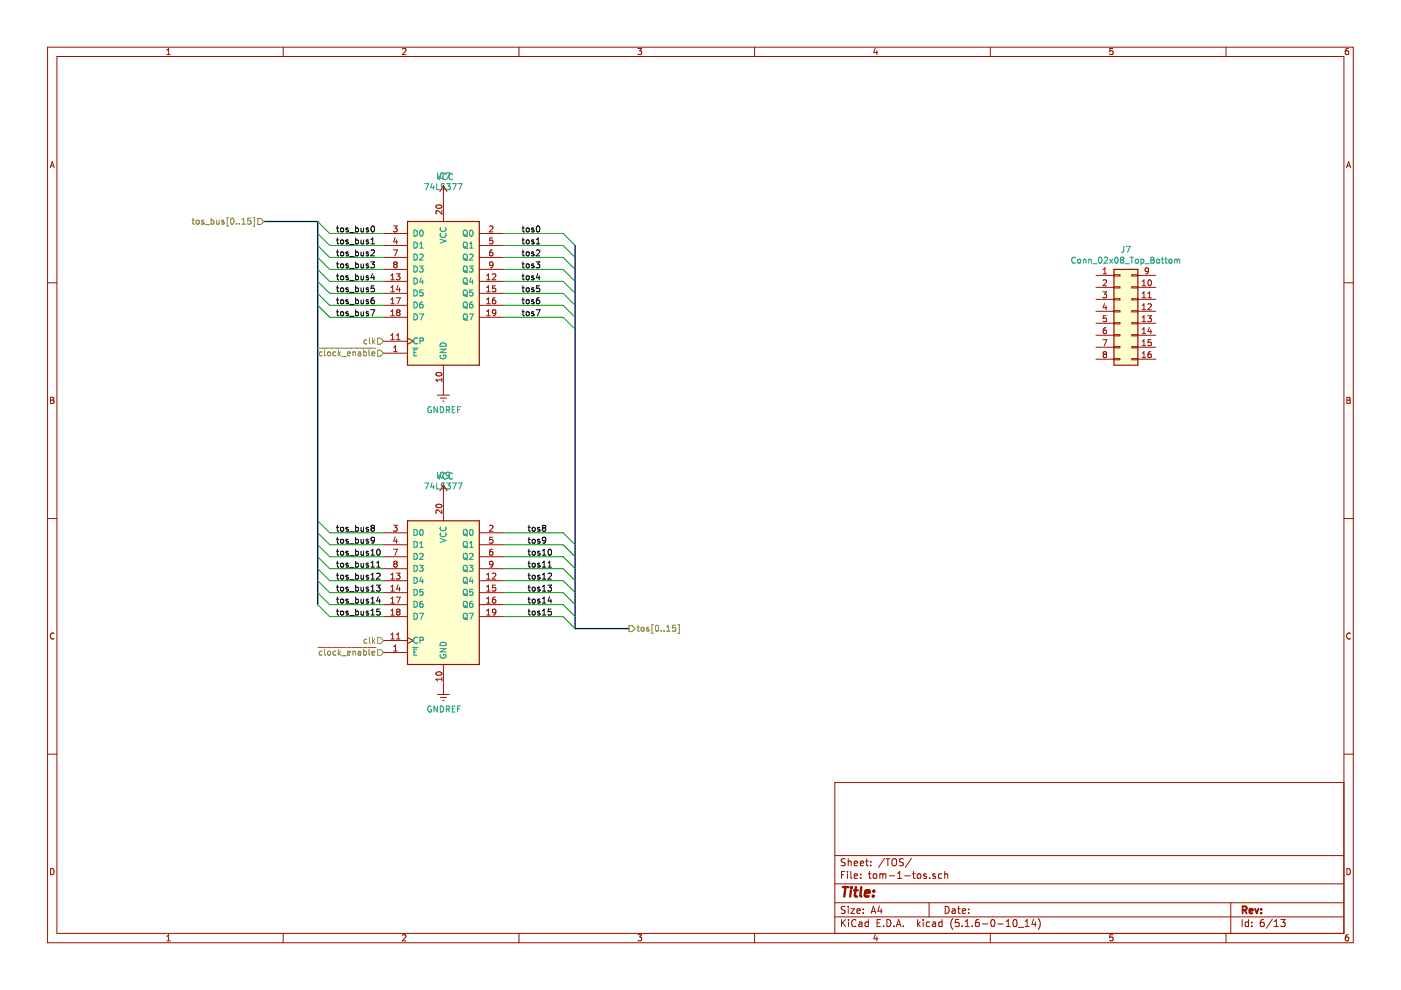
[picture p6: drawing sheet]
<svg xmlns="http://www.w3.org/2000/svg" width="297mm" height="210mm" viewBox="0 0 297 210" stroke-linecap="round" stroke-linejoin="round" font-family="sans-serif">
<path d="M.1 0h297v209.9h-297z" fill-rule="evenodd" fill="#fff" stroke="#fff" stroke-width=".21"/>
<g fill="none" stroke="#981200" stroke-width=".21">
<path d="M10.1 10h276.8v189.9h-276.8zM12.1 12h272.8v185.9h-272.8zM35.4 11.6h.7M35.4 10.6l.4-.3v1.3M60 10v2M85.3 10.4l.5-.1 .3 .3-.8 1h.8M110 10v2M135.3 10.3h.8l-.5 .5 .4 .1v.5l-.2 .2-.5-.2M160 10v2M185.6 10.2l-.3 .9h.8M185.9 10.7v.9M210 10v2"/>
<path d="M235.9 10.3h-.6v.6l.6-.1v.6l-.1 .2-.5-.2M259.9 10v2M285.9 10.3h-.4l-.2 .3-.1 .7 .3 .3 .4-.2v-.6h-.4l-.3 .2M10.6 35.6l.5-1.3 .4 1.3M10.7 35.2h.7M94 39.3v7.7M94 39.3l-.7 1.3M94 39.3l.8 1.3M285.5 35.6l.4-1.3 .5 1.3M285.6 35.2h.6M10.1 60h2M81.3 59.7h5.1"/>
<path d="M81.3 49.5h5.1M81.3 52h5.1M81.3 54.6h5.1M81.3 57.1h5.1M82.9 58.4l.3-.3v1.2M82.9 59.3h.7M83.4 47.9h.8l-.4 .5 .3 .1 .1 .4-.2 .3-.6-.2M83.4 53h.9l-.6 1.2M83.7 56.1l-.2-.3 .2-.3h.3l.2 .3-.2 .3M83.7 56.1l-.2 .2v.3l.2 .2 .4-.1 .1-.1v-.3l-.2-.2M83.7 56.1h.3M83.8 50.4l-.3 .9h.8"/>
<path d="M84 58.1h.8l-.4 .4 .3 .2 .1 .4-.2 .2-.6-.1M84.1 50.9v.8M92.5 43.6a.61 .61 0 0 1 .7-.2 .61 .61 0 0 1 .4 .6 .76 .76 0 0 1-1.2-.3zM93.7 44.7v.7l-.9-.7-.4 .2 .1 .5M101.6 59.7h5.1M101.6 49.5h5.1M101.6 52h5.1M101.6 54.6h5.1M101.6 57.1h5.1M103.2 59.3h.7M103.2 58.4l.4-.3v1.2M103.8 48l.5-.1 .2 .4-.8 .9h.8"/>
<path d="M104.4 58.2l.5-.1 .2 .3-.8 .9h.8M104.4 53h-.2a.79 .79 0 0 0-.2 1.2h.4l.1-.5-.2-.2h-.3l-.2 .2M104.4 50.4h-.5l-.1 .7 .5-.2 .2 .3v.3l-.2 .2-.5-.1M104.5 56.1l-.2 .2h-.4l-.1-.2 .1-.5 .4-.1 .2 .3-.2 .9-.4 .1M232.4 58.4h3.8M233.9 59.5l.5-.2 .2 .4-.8 .9h.8M233.9 58.1h.7M233.9 57.1l.4-.3v1.3M236.2 58.3h1.2v.2h-1.2zM240 58.3h1.2v.2h-1.2zM241.2 58.4h3.9M242.2 59.7l.3-.4v1.3"/>
<path d="M243.5 59.5l.2-.2a.67 .67 0 0 1 .4 .7 .67 .67 0 0 1-.4 .6l-.3-.5zM243.5 57.3l-.2 .3-.4-.1-.1-.2v-.4l.5-.1 .2 .2-.2 .9-.4 .2M284.9 60h2M81.3 74.9h5.1M81.3 72.3h5.1M81.3 62.2h5.1M81.3 64.7h5.1M81.3 67.3h5.1M82.9 72h.7M82.9 61l.3-.4v1.3M82.9 63.5l.3-.4v1.3M82.9 66l.3-.3v1.2"/>
<path d="M82.9 71.1l.3-.4v1.3M82.9 61.9h.7M82.9 64.4h.7M82.9 66.9h.7M83.5 74.6h.7M83.5 73.6l.4-.3v1.3M84 63.1h.9l-.6 1.3M84.1 72h.7M84.1 71.1l.3-.4v1.3M84.3 66.2l-.2-.2 .2-.3h.3l.2 .2-.2 .3M84.3 66.2l-.2 .3v.3l.2 .1h.4l.1-.2v-.2l-.2-.3M84.3 66.2h.3"/>
<path d="M84.4 60.5l-.3 .9h.8M84.7 61v.9M86.4 71.7l1.3 .6-1.3 .7M92.5 79.1a.61 .61 0 0 1 .7-.2 .61 .61 0 0 1 .4 .6 .76 .76 0 0 1-1.2-.2zM94 77.4v6.4M101.6 62.2h5.1M101.6 64.7h5.1M101.6 67.3h5.1M103.2 61l.4-.4v1.3M103.2 63.5l.4-.4v1.3M103.2 66l.4-.3v1.2M103.2 61.9h.7"/>
<path d="M103.2 64.4h.7M103.2 66.9h.7M105 63.1l-.4 .2-.2 .4v.6l.6 .1 .1-.2-.1-.5-.4-.1-.2 .3M105.1 60.6h-.7v.6l.5-.1 .2 .2v.3l-.2 .3-.5-.2M105.1 66.2l-.2 .3-.4-.1-.1-.6 .5-.1 .2 .2v.7l-.2 .3h-.4M232.4 60.9h3.8M232.4 63.5h3.8M232.4 66h3.8M232.4 68.5h3.8M232.4 71.1h3.8M232.4 73.6h3.8M232.4 76.2h3.8"/>
<path d="M233.8 72h.9l-.6 1.3M233.8 61.9h.8l-.4 .4 .3 .2 .1 .4-.2 .2-.6-.1M234.1 75.1l-.2-.2 .2-.3h.3l.2 .2-.2 .3M234.1 75.1l-.2 .2v.3l.2 .2h.4l.1-.2v-.3l-.2-.2M234.1 75.1h.3M234.2 64.4l-.3 .8h.8M234.5 69.5h-.2a.79 .79 0 0 0-.2 1.2h.4l.1-.5-.2-.2h-.3l-.2 .2M234.5 64.8v.9M234.5 66.9h-.5l-.1 .7 .5-.2 .2 .3v.3l-.2 .2-.5-.1M236.2 60.8h1.2v.3h-1.2zM236.2 63.3h1.2v.3h-1.2zM236.2 65.9h1.2v.2h-1.2z"/>
<path d="M236.2 68.4h1.2v.3h-1.2zM236.2 71h1.2v.2h-1.2zM236.2 73.5h1.2v.2h-1.2zM236.2 76h1.2v.3h-1.2zM240 60.8h1.2v.3h-1.2zM240 63.3h1.2v.3h-1.2zM240 71h1.2v.2h-1.2zM240 73.5h1.2v.2h-1.2zM240 76h1.2v.3h-1.2zM240 68.4h1.2v.3h-1.2zM240 65.9h1.2v.2h-1.2zM241.2 60.9h3.9"/>
<path d="M241.2 63.5h3.9M241.2 66h3.9M241.2 68.5h3.9M241.2 71.1h3.9M241.2 73.6h3.9M241.2 76.2h3.9M242.2 60.6h.7M242.2 63.1h.7M242.2 65.7h.7M242.2 62.2l.3-.3v1.2M242.2 64.8l.3-.4v1.3M242.2 67.3l.3-.4v1.3"/>
<path d="M242.2 69.8l.3-.3v1.2M242.2 72.4l.3-.4v1.3M242.2 74.9l.3-.3v1.2M242.2 68.2h.7M242.2 70.7h.7M242.2 73.3h.7M242.2 75.8h.7M243.3 66.9h.8l-.4 .5 .3 .2 .1 .4-.2 .2-.6-.1M243.4 64.5l.5-.1 .2 .4-.8 .9h.8M243.4 63.1h.7M243.4 62.2l.3-.3v1.2M243.7 69.4l-.3 .9h.8"/>
<path d="M244 74.6l-.4 .1-.2 .4v.6l.6 .1 .1-.2-.1-.5-.4-.1-.2 .3M244 69.9v.8M244 72h-.6v.6l.5-.1 .2 .3v.3l-.2 .2-.5-.1M10.7 84.2h.5l.2 .3-.2 .3 .3 .3-.3 .4h-.5zM10.7 84.8h.5M92.7 83.8h2.6M93.4 84.4h1.2M93.7 80.2v.7M93.7 80.5h-1.3l.4 .4M93.9 85h.2M285.6 84.2h.4l.3 .3-.3 .3 .3 .3-.2 .4h-.5zM285.6 84.8h.4"/>
<path d="M10.1 109.9h2M81.3 113h5.1M81.3 115.5h5.1M81.3 118h5.1M83.4 111.4h.8l-.4 .4 .3 .2 .1 .4-.2 .2-.6-.1M83.4 116.4h.9l-.6 1.3M83.5 119.2v.1M83.5 119.3l.2 .2M83.5 119.2l.2-.2h.3l.2 .2M83.7 119.5l-.2 .3v.2l.2 .3 .4-.1 .1-.2v-.2l-.2-.3M83.7 119.5h.3M83.8 113.9l-.3 .8h.8"/>
<path d="M84.1 114.3v.9M84.2 119.2v.1M84.2 119.3l-.2 .2M92.5 107a.61 .61 0 0 1 .7-.2 .61 .61 0 0 1 .4 .7 .76 .76 0 0 1-1.2-.3zM93.7 108.1v.8l-.9-.8-.4 .3 .1 .5M94 102.8v7.6M94 102.8l-.7 1.3M94 102.8l.8 1.3M101.6 113h5.1M101.6 115.5h5.1M101.6 118h5.1M104.4 114.5h.1"/>
<path d="M104.4 116.4h-.2a.79 .79 0 0 0-.2 1.3h.4l.1-.5-.2-.3h-.3l-.2 .3M104.4 111.4h-.4l-.2 .1M104.4 111.4v.1M104.4 111.5v.4l-.7 .7h.8M104.4 114.5l.1 .4-.1 .2-.6-.1M104.4 113.9h-.5l-.1 .6 .2-.1 .4 .1M104.5 119.5l-.2 .3-.4-.1-.1-.2 .1-.4 .4-.1 .2 .2-.2 .9-.4 .2M284.9 109.9h2M11.5 134.3a.58 .58 0 0 0-.8 .5 .58 .58 0 0 0 .8 .6M81.3 138.4h5.1M81.3 135.8h5.1M81.3 123.1h5.1"/>
<path d="M81.3 125.7h5.1M81.3 128.2h5.1M81.3 130.7h5.1M81.3 120.6h5.1M82.9 121.9l.3-.4v1.3M82.9 124.4l.3-.3v1.2M82.9 127l.3-.4v1.3M82.9 129.5l.3-.4v1.3M82.9 134.6l.3-.4v1.3M82.9 135.5h.7M82.9 122.8h.7M82.9 125.3h.7"/>
<path d="M82.9 127.9h.7M82.9 130.4h.7M83.5 137.1l.4-.3v1.2M83.5 138h.7M84 121.5h.8l-.4 .5 .3 .1 .1 .5-.2 .2-.6-.1M84 126.6h.9l-.6 1.3M84.1 134.6l.3-.4v1.3M84.1 135.5h.7M84.3 129.7l-.2-.3 .2-.3h.3l.2 .3-.2 .3M84.3 129.7l-.2 .2v.4l.2 .1h.4l.1-.2v-.3l-.2-.2M84.3 129.7h.3M84.4 124l-.3 .9h.8"/>
<path d="M84.7 124.5v.8M86.4 135.2l1.3 .6-1.3 .6M101.6 123.1h5.1M101.6 125.7h5.1M101.6 128.2h5.1M101.6 130.7h5.1M101.6 120.6h5.1M103.2 121.9l.4-.4v1.3M103.2 124.4l.4-.3v1.2M103.2 127l.4-.4v1.3M103.2 129.5l.4-.4v1.3M103.2 122.8h.7"/>
<path d="M103.2 125.3h.7M103.2 127.9h.7M103.2 130.4h.7M104.4 121.6l.5-.1 .2 .4-.8 .9h.8M105 126.6l-.4 .1-.2 .5v.5l.6 .1 .1-.2-.1-.4-.4-.1-.2 .2M105.1 124.1h-.7v.6l.5-.2 .2 .3v.3l-.2 .2-.5-.1M105.1 129.7l-.2 .2h-.4l-.1-.6 .5-.2 .2 .3v.7l-.2 .3h-.4M286.3 134.3a.58 .58 0 0 0-.8 .5 .58 .58 0 0 0 .8 .6M10.1 159.9h2M92.5 142.6a.61 .61 0 0 1 .7-.2 .61 .61 0 0 1 .4 .6 .76 .76 0 0 1-1.2-.3zM92.7 147.2h2.6M93.4 147.9h1.2"/>
<path d="M93.7 143.7v.7M93.7 144h-1.3l.4 .4M93.9 148.5h.2M94 140.9v6.3M284.9 159.9h2M284.9 165.9h-107.9v32M10.7 184.2a.65 .65 0 0 1 .8 .6 .65 .65 0 0 1-.8 .7zM35.4 198.5l.4-.3v1.3M35.4 199.5h.7M60 197.9v2M85.3 198.3l.5-.1 .3 .3-.8 1h.8M110 197.9v2"/>
<path d="M135.3 198.2h.8l-.5 .5 .4 .1v.6l-.2 .1-.5-.1M160 197.9v2M177 194.4h107.9M177 191.4h107.9M177 187.4h107.9M177 181.4h107.9M178.4 185.5h.5M178.4 195v1.5M178.6 195.6l.7 .9M179.1 184.8h-.7v1.5M179.2 192.2h-.6l-.3 .2 .2 .4 .6 .3v.4l-.2 .2-.6-.1M179.2 182.1h-.6l-.3 .2 .2 .4 .6 .3v.4l-.2 .2-.6-.1"/>
<path d="M179.3 195l-.9 .8M179.7 184.8v.1M179.7 185.3v1M179.8 182.1v1.5M179.8 192.2v.1M179.8 192.7v1M179.8 182.7l.2-.1h.4l.1 1M179.9 195v.1M179.9 195.5v1M180.4 192.7h.8l-.8 1h.8M180.4 184.8v1.3l.2 .2M181.1 183.1l.7-.2v-.3h-.5l-.2 .2 .1 .7h.6"/>
<path d="M181.1 185.8l.7-.2v-.3h-.5l-.2 .2 .1 .7h.6M181.5 195.1a.59 .59 0 0 0-.8 0 .59 .59 0 0 0-.1 .7 .56 .56 0 0 0 .2 .6 .56 .56 0 0 0 .7-.1M181.7 193.2l.7-.2-.1-.2-.4-.1-.2 .2 .1 .7h.5M182.1 195.5h.6l.1 1M182.4 183.1l.7-.2-.1-.3h-.4l-.2 .2 .1 .7h.5M182.5 186.1v.2M182.5 185.3v.2M182.8 195.8l-.5 .1-.3 .2 .3 .4 .5-.1M183 193.5v.2M183 192.8v.1M183.5 182.6h.6M183.7 182.1v1.3l.4 .2"/>
<path d="M184.1 195.5h-.4l-.3 .2 .1 .6 .2 .2 .4-.1M184.1 195v1.5M184.1 185.3h.6M184.3 184.8v1.3l.4 .2M184.6 183.4v.2M184.6 182.6v.2M184.7 193.7l.5-1.5 .5 1.5M184.8 193.2h.8M185.2 185.4l.2-.1 .4 .1v.7l-.2 .2-.4-.2zM185.6 198.1l-.3 .9h.8M185.9 198.6v.9M186 195.7h.5"/>
<path d="M186.5 192.1l-.4 1.1h1M186.5 185.4l.5-.1 .2 .2M186.5 185.3v1M186.7 195h-.7v1.5h.7M186.8 192.7v1M187.2 185.5l.2-.2h.4v1M187.2 185.5v.8M187.3 196.3v.2M187.5 182l-1.2 1.9M187.8 182.1h.9M188 195a.76 .76 0 0 1 .9 .7 .76 .76 0 0 1-.9 .8zM188.2 182.1v1.5"/>
<path d="M188.5 185.7h1.2M189.3 182.1a.5 .5 0 0 1 .5 0 .5 .5 0 0 1 .3 .5v.5a.5 .5 0 0 1-.5 .5 .5 .5 0 0 1-.5-.5v-.5zM189.5 196.3v.2M190 196.5l.5-1.5 .5 1.5M190.2 196h.7M190.3 186.3h.9M190.3 185.2l.5-.4v1.5M191.5 196.3v.2M191.5 182.1h-.5l-.3 .2 .1 .4 .7 .3v.4l-.3 .2-.5-.1M191.8 185.7h1.2M193.2 182l-1.3 1.9M193.4 185.3h.6"/>
<path d="M193.7 184.8v1.3l.3 .2M194.5 195v1.5M194.5 185.4l.2-.1 .5 .1v.7l-.3 .2-.4-.2zM194.7 195.9l.4 .6M195.1 195.5l-.6 .5M195.7 195v.1M195.7 195.5v1M196.4 185.3h-.4l-.2 .2 .1 .2 .5 .1v.4h-.6M197 191.4v3M197.1 195.5h-.4l-.3 .2v.6l.3 .2 .4-.1M197.1 186.1v.2M197.7 195.5h.6l.1 1"/>
<path d="M198.3 185.3h-.4l-.2 .2 .1 .2 .5 .1v.4h-.6M198.4 195.8l-.7 .3 .2 .4 .5-.1M199.7 185.3h-.5l-.2 .2 .1 .7h.6M199.7 195.5h-.4l-.3 .2 .1 .6 .2 .2 .4-.1M199.7 195v1.5M200.3 185.4l.2-.1h.4v1M200.3 184.8v1.5M200.4 192.2a.75 .75 0 0 1 .8 .7 .75 .75 0 0 1-.8 .8zM201.9 192.8h.6v.9M202 194.8a1.71 1.71 0 0 0 0 2.2M202.5 193l-.5 .1-.2 .2 .2 .4 .5-.1M203 192.7h.6"/>
<path d="M203.2 192.2v1.3l.4 .2M203.3 195h-.7l-.1 .7 .7-.1 .2 .2-.1 .5-.2 .2-.6-.2M204 196.3v.2M204 193.2l.7-.2v-.2l-.5-.1-.2 .2 .1 .7h.6M204.6 196.5h.9M204.6 195.4l.5-.4v1.5M205.4 193.5v.2M205.4 192.8v.1M206.1 196.3v.2M207.5 195h-.4a1.16 1.16 0 0 0-.2 1.4l.5 .1 .2-.2v-.5l-.2-.3-.5 .1-.1 .2M208.3 195.9h1.1M210 197.9v2"/>
<path d="M210.3 195h.1a.8 .8 0 0 1 .6 .7 .8 .8 0 0 1-.6 .8 1 1 0 0 1-.1-1.5zM211.6 195.9h1.1M213.3 196.5h.9M213.3 195.4l.5-.4v1.5M215 195h.1a.8 .8 0 0 1 .6 .7 .8 .8 0 0 1-.6 .8 .97 .97 0 0 1-.1-1.5zM215.9 196.6h1.2M217.4 196.5h.8M217.4 195.4l.4-.4v1.5M219.1 194.9l-.3 1.1h.9M219.5 195.5v1M220.1 194.8a1.71 1.71 0 0 1 0 2.2M235.9 198.2h-.6v.6l.6-.1v.7l-.1 .1-.5-.1"/>
<path d="M259.9 197.9v2M260.9 191.4v6.5M263.4 195v1.5M264.7 195.5h-.4l-.3 .2 .1 .7h.6M264.7 195v1.5M265.4 196.3v.2M265.4 195.5v.2M267.9 195h-.4a.96 .96 0 0 0 0 1.5l.5-.2 .1-.5-.3-.3-.5 .1-.1 .2M269.8 194.9l-1.3 1.9M270.2 196.5h.9M270.2 195.4l.4-.4v1.5M271.6 195h.9l-.5 .5 .4 .2v.6l-.2 .2-.6-.2"/>
<path d="M285.6 184.2a.65 .65 0 0 1 .7 .6 .65 .65 0 0 1-.7 .7zM285.9 198.2h-.4l-.2 .3-.1 .7 .3 .3 .4-.1v-.7h-.4l-.3 .2"/>
</g>
<path d="M263.5 193l.7-.1 .1-.2-.1-.4-.2-.1h-.5v1.5M263.8 193l.5 .7M264.9 193.2l.7-.2-.1-.2-.4-.1-.2 .2 .1 .7h.5M266.1 192.7l.4 1 .3-1M267.4 193.5v.2M267.4 192.8v.1" fill="none" stroke="#981200" stroke-width=".38"/>
<path d="M178.7 188.1h1.1M179.3 188.1l-.3 2M180.4 188.8l-.2 1.3M180.5 188.1v.2M180.5 188.1l.1 .1-.1 .1M181.1 188.8h.7M181.5 188.1l-.3 1.7 .1 .2 .4 .1M182.6 188.1l-.2 1.7 .2 .3M183.4 189.4l1-.2-.1-.4h-.5l-.4 .2v1h.8M185.1 189.9v.2M185.3 188.8l.1 .1-.2 .1M185.3 188.8l-.1 .2" fill="none" stroke="#981200" stroke-width=".51"/>
<g fill="#fffecd" stroke="#fffecd" stroke-width=".25">
<path d="M86.4 47h15.2v30.4h-15.2z" fill-rule="evenodd"/>
<path d="M86.4 110.4h15.2v30.5h-15.2z" fill-rule="evenodd"/>
<path d="M236.2 57.1h5v20.3h-5z" fill-rule="evenodd"/>
</g>
<path d="M86.4 47h15.2v30.4h-15.2zM236.2 57.1h5v20.3h-5zM86.4 110.4h15.2v30.5h-15.2z" fill="none" stroke="#981200" stroke-width=".25"/>
<g fill="none" stroke="#009596" stroke-width=".21">
<path d="M90.1 38.9h.8l-.6 1.3M91.6 38.9l-.3 .9h.8M91.9 39.4v.8M92.6 38.9v1.3h.6M92.7 36.8l.4 1.3 .4-1.3M92.8 36.6v1.3M94.1 36.8a.56 .56 0 0 0-.8 .5 .56 .56 0 0 0 .8 .5M94.3 39l-.5-.1-.2 .2 .1 .4 .5 .2 .1 .3-.3 .2h-.4M94.5 36.6h.9l-.6 1.3M94.7 37a.56 .56 0 0 0-.8 .5 .56 .56 0 0 0 .8 .5M94.7 38.9h.8l-.4 .5 .3 .2 .1 .4-.3 .2-.5-.1M95.9 38.9h.9l-.6 1.3"/>
<path d="M95.9 37a.56 .56 0 0 0-.8 .5 .56 .56 0 0 0 .8 .5M97.1 38.9h.8l-.5 1.3M87.8 48.8a.64 .64 0 0 1 .7 .6 .64 .64 0 0 1-.7 .7zM87.8 51.3a.64 .64 0 0 1 .7 .7 .64 .64 0 0 1-.7 .6zM87.8 53.9a.64 .64 0 0 1 .7 .6 .64 .64 0 0 1-.7 .6zM87.8 56.4a.64 .64 0 0 1 .7 .6 .64 .64 0 0 1-.7 .7zM87.8 58.9a.64 .64 0 0 1 .7 .7 .64 .64 0 0 1-.7 .6zM88.9 56.4h.8l-.4 .5 .3 .1 .1 .4-.2 .3-.6-.2M89 54l.5-.1 .2 .3-.8 .9h.8M89 51.7l.3-.4v1.3M89 52.6h.7M89.2 48.9l.1-.1a.67 .67 0 0 1 .4 .6 .67 .67 0 0 1-.4 .7 .83 .83 0 0 1-.1-1.2z"/>
<path d="M89.3 58.9l-.3 .9h.8M89.6 59.4v.8M93.3 50.7l1.3 .4-1.3 .5M93.4 48.3a.56 .56 0 0 0 .5 .8 .56 .56 0 0 0 .5-.8M93.4 49.6a.56 .56 0 0 0 .5 .7 .56 .56 0 0 0 .5-.7M98.3 59.1l.2-.2a.44 .44 0 0 1 .6 .5l-.1 .6-.5 .2-.2-.2zM98.3 49l.2-.2a.44 .44 0 0 1 .6 .4l-.1 .7-.5 .2-.2-.2zM98.3 51.5l.2-.2a.44 .44 0 0 1 .6 .5l-.1 .6-.5 .2-.2-.2zM98.3 54l.2-.1a.44 .44 0 0 1 .6 .4l-.1 .7-.5 .1-.2-.1zM98.3 56.6l.2-.2a.44 .44 0 0 1 .6 .4l-.1 .7-.5 .2-.2-.2zM98.5 59.9l.6 .4M98.5 49.8l.6 .4"/>
<path d="M98.5 52.3l.6 .4M98.5 54.8l.6 .5M98.5 57.4l.6 .4M99.5 56.4h.8l-.4 .5 .3 .1v.5l-.2 .2-.5-.2M99.5 54l.5-.1 .3 .3-.8 .9h.8M99.5 52.6h.8M99.5 51.7l.4-.4v1.3M99.7 48.9l.2-.1a.67 .67 0 0 1 .4 .6 .67 .67 0 0 1-.4 .7l-.4-.5zM99.9 58.9l-.4 .9h.8M100.2 59.4v.8M228 54.7a.56 .56 0 0 0-.8 .5 .56 .56 0 0 0 .8 .5M228.6 55l.5 .1-.1 .6-.3 .1-.2-.2z"/>
<path d="M229.7 55.1l.5-.1v.8M229.7 55v.8M230.8 55.1l.5-.1 .1 .8M230.8 55v.8M231.7 55.9h.9M233 54.7l.2-.2a.67 .67 0 0 1 .5 .7 .67 .67 0 0 1-.5 .6l-.3-.5zM234.1 54.7l.5-.2 .2 .4-.8 .9h.8M235.3 55l.6 .8M235.9 55l-.6 .8M236.5 54.7l.2-.2a.69 .69 0 0 1 .4 .7 .69 .69 0 0 1-.4 .6l-.4-.5zM237.5 54.8l.3-.3h.2l.3 .3M237.5 54.8l.3 .3"/>
<path d="M237.5 54.8h.1M237.8 55.1l-.3 .2v.3l.3 .2 .4-.1 .1-.1v-.3l-.3-.2M237.8 55.1h.2M238.3 52.2v.9l-.2 .3-.3 .1M238.3 54.8h.1M238.3 54.8l-.3 .3M238.5 55.9h1M238.8 52.2h.8l-.5 1.3M239.6 54.5h.7M240 54.5v1.3M240.8 55l.5 .1-.1 .6h-.5zM241.9 55h.4l.2 .2-.1 .5h-.5"/>
<path d="M241.9 55v1.2M242.7 55.9h1M244 55.1h.4M244 54.5l.6 .2 .1 .2-.3 .2 .4 .3-.2 .3-.6 .1zM245.3 55h.3l.3 .2-.1 .5h-.5zM246.2 55h.5M246.4 54.5v1.1l.3 .2M247 55h.5M247.2 54.5v1.1l.3 .2M247.9 55.1l.2-.1 .3 .1v.6h-.5zM249 55.1l.4-.1 .2 .1M249 55v.8"/>
<path d="M249.6 55.1l.2-.1h.3v.8M249.6 55.1v.7M87.5 73.8h1.1M87.8 74.8h.4M87.8 61.5a.64 .64 0 0 1 .7 .6 .64 .64 0 0 1-.7 .7zM87.8 64a.64 .64 0 0 1 .7 .7 .64 .64 0 0 1-.7 .6zM87.8 66.6a.64 .64 0 0 1 .7 .6 .64 .64 0 0 1-.7 .6zM88.4 74.2h-.6v1.2h.6M88.5 71.8a.56 .56 0 0 0-.8 .5 .56 .56 0 0 0 .8 .5M88.9 66.6h.9l-.6 1.2M89 72.3l.7-.1v-.4l-.7-.2v1.3M89.6 64l-.4 .1-.2 .5v.6h.6l.1-.1-.1-.5-.4-.1-.2 .3"/>
<path d="M89.6 61.5h-.6v.6l.5-.1 .2 .2v.3l-.2 .3-.5-.2M93.3 74h1.3l-1.3 .8h1.3M93.4 75.3a.57 .57 0 0 0 .5 .8 .57 .57 0 0 0 .5-.8h-.4v.2M93.5 72.8a.67 .67 0 0 1 .7-.1 .67 .67 0 0 1 .4 .7h-1.3zM98.3 61.7l.2-.2a.44 .44 0 0 1 .6 .4l-.1 .7-.5 .2-.2-.2zM98.3 64.2l.2-.2a.44 .44 0 0 1 .6 .5l-.1 .6-.5 .2-.2-.2zM98.3 66.7l.2-.1a.44 .44 0 0 1 .6 .4l-.1 .7-.5 .1-.2-.1zM98.5 62.4l.6 .5M98.5 65l.6 .4M98.5 67.5l.6 .5M99.5 66.6h.8l-.5 1.2M100.2 64h-.3a.79 .79 0 0 0-.1 1.3l.4-.1v-.6l-.4-.1-.3 .3"/>
<path d="M100.2 61.5h-.6l-.1 .6 .2-.1 .5 .1v.5l-.2 .2-.5-.2M91.4 86.3a.59 .59 0 0 0-.7 .6 .59 .59 0 0 0 .7 .6l.1-.5h-.3M92.7 86.2v1.3l-.7-1.3v1.3M93.4 86.2a.64 .64 0 0 1 .7 .7 .64 .64 0 0 1-.7 .6zM94.6 86.9l.7-.1v-.4l-.7-.2v1.3M94.9 86.9l.4 .6M95.9 86.8h.4M96.5 86.2h-.6v1.3h.6M97 86.8h.4M97.6 86.2h-.6v1.3M87.8 112.3a.64 .64 0 0 1 .7 .6 .64 .64 0 0 1-.7 .6zM87.8 114.8a.64 .64 0 0 1 .7 .6 .64 .64 0 0 1-.7 .7z"/>
<path d="M87.8 117.3a.64 .64 0 0 1 .7 .7 .64 .64 0 0 1-.7 .6zM87.8 119.9a.64 .64 0 0 1 .7 .6 .64 .64 0 0 1-.7 .6zM88.9 119.9h.8l-.4 .5 .3 .1 .1 .4-.2 .2-.6-.1M89 117.5l.5-.2 .2 .4-.8 .9h.8M89 115.1l.3-.3v1.3M89 116.1h.7M89.1 112.4l.2-.1a.67 .67 0 0 1 .4 .6 .67 .67 0 0 1-.4 .6l-.3-.5zM90.1 102.4h.8l-.6 1.3M91.6 102.4l-.3 .8h.8M91.9 102.8v.9M92.6 102.4v1.3h.6M92.7 100.3l.4 1.3 .4-1.3"/>
<path d="M92.8 100.1v1.3M93.3 114.2l1.3 .4-1.3 .4M93.4 111.7a.56 .56 0 0 0 .5 .8 .56 .56 0 0 0 .5-.8M93.4 113a.56 .56 0 0 0 .5 .8 .56 .56 0 0 0 .5-.8M94.1 100.2a.56 .56 0 0 0-.8 .5 .56 .56 0 0 0 .8 .5M94.3 102.5l-.5-.1-.2 .1 .1 .5 .5 .2 .1 .2-.3 .3-.4-.1M94.7 100.4a.56 .56 0 0 0-.8 .5 .56 .56 0 0 0 .8 .5M94.7 102.4h.8l-.4 .5 .3 .1 .1 .4-.3 .3-.5-.2M95.3 100.7l-.2 .2-.4-.1-.1-.1v-.5l.5-.1 .2 .2-.2 .9-.4 .2M95.9 102.4h.9l-.6 1.3M95.9 100.4a.56 .56 0 0 0-.8 .5 .56 .56 0 0 0 .8 .5M97.1 102.4h.8l-.5 1.3"/>
<path d="M98.3 112.4l.2-.1a.44 .44 0 0 1 .6 .4l-.1 .6-.5 .2-.2-.2zM98.3 115l.2-.2a.44 .44 0 0 1 .6 .4l-.1 .7-.5 .2-.2-.2zM98.3 117.5l.2-.2a.44 .44 0 0 1 .6 .5l-.1 .6-.5 .2-.2-.2zM98.5 113.2l.6 .5M98.5 115.8l.6 .4M98.5 118.3l.6 .4M99.5 119.9h.8l-.4 .5 .3 .1v.5l-.2 .1-.5-.1M99.5 117.5l.5-.2 .3 .4-.8 .9h.8M99.5 115.1l.4-.3v1.3M99.5 116.1h.8M99.7 112.4l.2-.1a.67 .67 0 0 1 .4 .6 .67 .67 0 0 1-.4 .6l-.4-.5zM87.5 137.3h1.1"/>
<path d="M87.8 122.4a.64 .64 0 0 1 .7 .6 .64 .64 0 0 1-.7 .7zM87.8 124.9a.64 .64 0 0 1 .7 .7 .64 .64 0 0 1-.7 .6zM87.8 127.5a.64 .64 0 0 1 .7 .6 .64 .64 0 0 1-.7 .7zM87.8 130a.64 .64 0 0 1 .7 .7 .64 .64 0 0 1-.7 .6zM87.8 138.3h.4M88.4 137.6h-.6v1.3h.6M88.5 135.2a.56 .56 0 0 0-.8 .5 .56 .56 0 0 0 .8 .5M88.9 130h.9l-.6 1.3M89 135.8l.7-.1v-.5l-.7-.1v1.3M89.3 122.4l-.3 .8h.8M89.6 122.8v.9M89.6 127.5l-.4 .1-.2 .4v.6l.6 .1 .1-.2-.1-.5h-.4l-.2 .2"/>
<path d="M89.6 124.9h-.6v.7l.5-.2 .2 .3v.3l-.2 .2-.5-.1M93.3 137.5h1.3l-1.3 .7h1.3M93.4 138.8a.57 .57 0 0 0 .5 .8 .57 .57 0 0 0 .5-.8h-.4v.2M93.5 136.3a.67 .67 0 0 1 .7-.1 .67 .67 0 0 1 .4 .7h-1.3zM98.3 120l.2-.1a.44 .44 0 0 1 .6 .4l-.1 .7-.5 .1-.2-.1zM98.3 122.6l.2-.2a.44 .44 0 0 1 .6 .4l-.1 .7-.5 .2-.2-.2zM98.3 125.1l.2-.2a.44 .44 0 0 1 .6 .5l-.1 .6-.5 .2-.2-.2zM98.3 127.7l.2-.2a.44 .44 0 0 1 .6 .4l-.1 .7-.5 .2-.2-.2zM98.3 130.2l.2-.2a.44 .44 0 0 1 .6 .5l-.1 .6-.5 .2-.2-.2zM98.5 123.4l.6 .4M98.5 125.9l.6 .4M98.5 128.5l.6 .4"/>
<path d="M98.5 131l.6 .4M98.5 120.8l.6 .5M99.5 130h.8l-.5 1.3M99.9 122.4l-.4 .8h.8M100.2 122.8v.9M100.2 127.5h-.3a.79 .79 0 0 0-.1 1.3l.4-.2v-.5l-.4-.1-.3 .2M100.2 124.9h-.6l-.1 .7 .2-.2 .5 .2v.5l-.2 .1-.5-.1M91.4 149.8a.59 .59 0 0 0-.7 .5 .59 .59 0 0 0 .7 .6l.1-.5h-.3M92.7 149.7v1.3l-.7-1.3v1.3M93.4 149.7a.64 .64 0 0 1 .7 .6 .64 .64 0 0 1-.7 .7zM94.6 150.4l.7-.1v-.5l-.7-.1v1.3M94.9 150.4l.4 .6"/>
<path d="M95.9 150.3h.4M96.5 149.7h-.6v1.3h.6M97 150.3h.4M97.6 149.7h-.6v1.3"/>
</g>
<path d="M55.9 47h11.5v81.2M121.9 52v81.3h11.5" fill="none" stroke="#011996" stroke-width=".3"/>
<g fill="none" stroke="#009300" stroke-width=".21">
<path d="M67.4 59.7l2.5 2.5h11.4M67.4 57.1l2.5 2.6h11.4M67.4 47l2.5 2.5h11.4M67.4 49.5l2.5 2.5h11.4M67.4 52l2.5 2.6h11.4M67.4 54.6l2.5 2.5h11.4M106.7 59.7h12.7l2.5 2.5M106.7 49.5h12.7l2.5 2.5M106.7 52h12.7l2.5 2.6M106.7 54.6h12.7l2.5 2.5M106.7 57.1h12.7l2.5 2.6M67.4 64.7l2.5 2.6h11.4"/>
<path d="M67.4 62.2l2.5 2.5h11.4M106.7 67.3h12.7l2.5 2.5M106.7 64.7h12.7l2.5 2.6M106.7 62.2h12.7l2.5 2.5M67.4 118l2.5 2.6h11.4M67.4 115.5l2.5 2.5h11.4M67.4 113l2.5 2.5h11.4M67.4 110.4l2.5 2.6h11.4M106.7 118h12.7l2.5 2.6M106.7 115.5h12.7l2.5 2.5M106.7 113h12.7l2.5 2.5M67.4 120.6l2.5 2.5h11.4"/>
<path d="M67.4 123.1l2.5 2.6h11.4M67.4 125.7l2.5 2.5h11.4M67.4 128.2l2.5 2.5h11.4M106.7 120.6h12.7l2.5 2.5M106.7 123.1h12.7l2.5 2.6M106.7 125.7h12.7l2.5 2.5M106.7 128.2h12.7l2.5 2.5M106.7 130.7h12.7l2.5 2.6"/>
</g>
<g fill="none" stroke="#969400" stroke-width=".21">
<path d="M40.7 46.7h.5M40.9 46.3v1l.3 .2M41.7 46.7l.5 .1-.1 .7h-.3l-.2-.2zM43.2 46.7h-.3l-.2 .2 .1 .1 .4 .2v.3h-.5M43.5 47.6h1M44.8 46.7h.3l.3 .2-.2 .6h-.4M44.8 46.3v1.2M45.9 46.7l.1 .8 .5-.1M46.5 46.7v.8M47.5 46.7h-.3l-.2 .2 .1 .1 .4 .2v.3h-.5M48.5 46.1h-.3v1.9h.3M49 46.4l.2-.1a.67 .67 0 0 1 .4 .6 .67 .67 0 0 1-.4 .6l-.3-.5z"/>
<path d="M50.1 47.4v.1M50.8 47.4v.1M51.3 47.5h.7M51.3 46.6l.4-.3v1.2M53.2 46.3h-.6l-.1 .6 .5-.2 .2 .3v.3l-.2 .2-.5-.1M53.6 46.1h.4v1.9h-.4M54.7 46.3h.6l.6 .7-.6 .6h-.6zM67.4 73.8h12.3M68.3 74.7l-.4-.1-.2 .2 .1 .6h.5M68.8 74.2v1.1l.2 .1M69.5 74.7l.2-.1 .3 .1v.7l-.5-.1zM71.2 74.7l-.4-.1-.2 .2 .1 .6h.5"/>
<path d="M71.7 74.2v1.2M71.8 75l.4 .4M72.2 74.6l-.5 .5M72.5 75.6h.9M73.7 75l.6-.1-.1-.2-.3-.1-.2 .2v.6h.5M74.8 74.6v.8M74.8 74.7h.5l.1 .7M76 74.7h.4l.1 .7M76.5 74.9l-.6 .2 .1 .3h.5M77.1 74.2v1.2M77.1 74.7l.4-.1 .2 .2-.1 .6h-.5M77.8 72.1h-.4l-.2 .2 .1 .6h.5"/>
<path d="M78.2 74.2v1.1l.3 .1M78.3 71.6v1.1l.2 .2M78.9 75l.6-.1-.1-.2-.4-.1-.1 .2v.6h.5M79 71.6v1.3M79.1 72.4l.4 .5M79.5 72.1l-.5 .5M80 71.7h.7l.6 .6-.6 .7h-.7zM80 74.3h.7l.6 .6-.6 .6h-.7zM67.4 137.3h12.3M68.3 138.1h-.4l-.2 .2 .1 .6h.5M68.8 137.6v1.1l.2 .2M69.5 138.2l.2-.1 .3 .1v.7l-.5-.1z"/>
<path d="M71.2 138.1h-.4l-.2 .2 .1 .6h.5M71.7 137.6v1.3M71.8 138.4l.4 .5M72.2 138.1l-.5 .5M72.5 139h.9M73.7 138.5l.6-.1-.1-.3h-.3l-.2 .2v.6h.5M74.8 138.2l.5-.1 .1 .8M74.8 138.1v.8M76 138.1h.4l.1 .8M76.5 138.4l-.6 .2 .1 .3h.5M77.1 138.1h.4l.2 .2-.1 .6h-.5M77.1 137.6v1.3"/>
<path d="M77.8 135.6l-.4-.1-.2 .3 .1 .5h.5M78.2 137.6v1.1l.3 .2M78.3 135.1v1.1l.2 .2M78.9 138.5l.6-.1-.1-.3h-.4l-.1 .2v.6h.5M79 135.1v1.3M79.1 135.9l.4 .5M79.5 135.5l-.5 .5M80 137.7h.7l.6 .7-.6 .6h-.7zM80 135.2h.7l.6 .6-.6 .6h-.7zM133.4 132.6h.6l.6 .7-.6 .6h-.6zM135.1 133h.4M135.2 132.6v1.1l.3 .1"/>
<path d="M136 133h.3l.3 .2-.1 .6-.5-.1zM137.5 133h-.3l-.1 .2v.2l.4 .1v.3h-.4M138.5 132.4h-.3v1.9h.3M139 132.7l.2-.1a.69 .69 0 0 1 .5 .6 .69 .69 0 0 1-.5 .6l-.3-.4zM140.2 133.7v.1M140.8 133.7v.1M141.4 133.8h.7M141.4 132.9l.3-.3v1.2M143.2 132.6h-.6v.6l.2-.2 .4 .2v.5l-.1 .1-.5-.1M143.7 132.4h.3v1.9h-.3"/>
</g>
<g fill="none" stroke="#000" stroke-width=".21">
<path d="M71.3 58.5h.5M71.3 48.3h.5M71.3 50.9h.5M71.3 53.4h.5M71.3 56h.5M71.5 47.9v1.1l.3 .2M71.5 50.4v1.1l.3 .2M71.5 53v1.1l.3 .1M71.5 55.5v1.1l.3 .2M71.5 58.1v1l.3 .2M72.3 58.5h.3l.3 .2-.2 .6-.4-.1zM72.3 48.4l.3-.1 .3 .3-.2 .5-.4-.1z"/>
<path d="M72.3 50.9h.3l.3 .2-.2 .6-.4-.1zM72.3 53.5l.3-.1 .3 .2-.2 .6-.4-.1zM72.3 56h.3l.3 .2-.2 .5h-.4zM73.8 58.5h-.3l-.2 .2 .1 .1 .4 .2v.3h-.5M73.8 48.4l-.3-.1-.2 .2 .1 .2 .4 .1v.3h-.5M73.8 50.9h-.3l-.2 .2 .1 .1 .4 .2v.3h-.5M73.8 53.5l-.3-.1-.2 .2 .1 .2 .4 .1v.3h-.5M73.8 56h-.3l-.2 .1 .1 .2 .4 .1v.3h-.5M74.1 59.5h1M74.1 56.9h1M74.1 49.3h1M74.1 54.4h1"/>
<path d="M74.1 51.8h1M75.4 58.5h.4l.2 .2-.1 .6h-.5M75.4 47.9v1.3M75.4 50.4v1.3M75.4 53v1.2h.5l.1-.6-.2-.2-.4 .1M75.4 55.5v1.3M75.4 58.1v1.2M75.4 48.4l.4-.1 .2 .3-.1 .5h-.5M75.4 50.9h.4l.2 .2-.1 .6h-.5M75.4 56h.4l.2 .2-.1 .5h-.5M76.5 58.5l.1 .8 .5-.1M76.5 48.3l.1 .8 .5-.1"/>
<path d="M76.5 50.9l.1 .8 .5-.1M76.5 53.4l.1 .8 .5-.1M76.5 56l.1 .7h.5M77.1 48.3v.9M77.1 50.9v.8M77.1 53.4v.8M77.1 56v.8M77.1 58.5v.8M78.1 58.5h-.3l-.2 .2 .1 .1 .4 .2v.3h-.5M78.1 48.4l-.3-.1-.2 .2 .1 .2 .4 .1v.3h-.5M78.1 50.9h-.3l-.2 .2 .1 .1 .4 .2v.3h-.5M78.1 53.5l-.3-.1-.2 .2 .1 .2 .4 .1v.3h-.5"/>
<path d="M78.1 56h-.3l-.2 .1 .1 .2 .4 .1v.3h-.5M78.6 55.5h.8l-.4 .5 .3 .1v.6l-.2 .1-.5-.1M78.7 53.1l.4-.1 .3 .3-.8 .9h.8M78.7 50.8l.3-.4v1.3M78.7 51.7h.7M78.8 48l.2-.1a.67 .67 0 0 1 .4 .6 .67 .67 0 0 1-.4 .7l-.3-.5zM79 58l-.3 .9h.7M79.3 58.5v.8M110.7 58.5h.5M110.7 48.3h.5M110.7 50.9h.5M110.7 53.4h.5"/>
<path d="M110.7 56h.5M110.9 58.1v1l.3 .2M110.9 47.9v1.1l.3 .2M110.9 50.4v1.1l.3 .2M110.9 53v1.1l.3 .1M110.9 55.5v1.1l.3 .2M111.7 58.5h.3l.2 .2-.1 .6-.5-.1zM111.7 50.9h.3l.2 .2-.1 .6-.5-.1zM111.7 48.4l.3-.1 .2 .3-.1 .5-.5-.1zM111.7 53.5l.3-.1 .2 .2-.1 .6-.5-.1zM111.7 56h.3l.2 .2-.1 .5h-.5zM113.2 58.5h-.3l-.2 .2v.1l.5 .2v.3h-.5"/>
<path d="M113.2 48.4l-.3-.1-.2 .2v.2l.5 .1v.3h-.5M113.2 50.9h-.3l-.2 .2v.1l.5 .2v.3h-.5M113.2 53.5l-.3-.1-.2 .2v.2l.5 .1v.3h-.5M113.2 56h-.3l-.2 .1v.2l.5 .1v.3h-.5M113.7 55.5h.7l-.4 .5 .4 .1v.6l-.2 .1-.5-.1M113.7 50.8l.4-.4v1.3M113.7 53.1l.5-.1 .2 .3-.7 .9h.7M113.7 51.7h.7M113.8 48l.2-.1a.67 .67 0 0 1 .5 .6 .67 .67 0 0 1-.5 .7l-.3-.5zM114 58l-.3 .9h.8M114.3 58.5v.8M71.3 61h.5"/>
<path d="M71.3 63.6h.5M71.3 66.1h.5M71.5 60.6v1.1l.3 .2M71.5 63.1v1.1l.3 .2M71.5 65.7v1.1l.3 .1M72.3 61.1l.3-.1 .3 .3-.2 .5-.4-.1zM72.3 63.6h.3l.3 .2-.2 .6-.4-.1zM72.3 66.2l.3-.1 .3 .2-.2 .6-.4-.1zM73.8 61.1l-.3-.1-.2 .2 .1 .2 .4 .1v.3h-.5M73.8 63.6h-.3l-.2 .1 .1 .2 .4 .1v.4h-.5M73.8 66.2l-.3-.1-.2 .2 .1 .2 .4 .1v.3h-.5M74.1 62h1"/>
<path d="M74.1 64.5h1M74.1 67.1h1M75.4 60.6v1.3M75.4 63.1v1.3M75.4 65.7v1.2M75.4 61.1l.4-.1 .2 .3-.1 .5h-.5M75.4 63.6h.4l.2 .2-.1 .6h-.5M75.4 66.2l.4-.1 .2 .2-.1 .6h-.5M76.5 66.1l.1 .8 .5-.1M76.5 61l.1 .8 .5-.1M76.5 63.6l.1 .8 .5-.1M77.1 61v.9"/>
<path d="M77.1 63.6v.8M77.1 66.1v.8M78.1 61.1l-.3-.1-.2 .2 .1 .2 .4 .1v.3h-.5M78.1 63.6h-.3l-.2 .1 .1 .2 .4 .1v.4h-.5M78.1 66.2l-.3-.1-.2 .2 .1 .2 .4 .1v.3h-.5M78.6 65.7h.8l-.5 1.2M79.3 63.1h-.3a.79 .79 0 0 0-.1 1.3l.4-.1v-.6l-.4-.1-.2 .3M79.3 60.6h-.6v.6l.2-.1 .4 .1v.5l-.2 .2-.4-.2M110.7 61h.5M110.7 63.6h.5M110.7 66.1h.5M110.9 60.6v1.1l.3 .2"/>
<path d="M110.9 63.1v1.1l.3 .2M110.9 65.7v1.1l.3 .1M111.7 61.1l.3-.1 .2 .3-.1 .5-.5-.1zM111.7 63.6h.3l.2 .2-.1 .6-.5-.1zM111.7 66.2l.3-.1 .2 .2-.1 .6-.5-.1zM113.2 61.1l-.3-.1-.2 .2v.2l.5 .1v.3h-.5M113.2 63.6h-.3l-.2 .1v.2l.5 .1v.4h-.5M113.2 66.2l-.3-.1-.2 .2v.2l.5 .1v.3h-.5M113.7 65.7h.8l-.5 1.2M114.3 63.1h-.2a.79 .79 0 0 0-.1 1.3l.4-.1v-.6l-.4-.1-.3 .3M114.4 60.6h-.6l-.1 .6 .2-.1 .5 .1v.5l-.2 .2-.5-.2M71.3 111.8h.5"/>
<path d="M71.3 114.3h.5M71.3 116.9h.5M71.3 119.4h.5M71.5 111.4v1.1l.3 .1M71.5 113.9v1.1l.3 .2M71.5 116.4v1.1l.3 .2M71.5 119v1.1l.3 .2M72.3 111.8h.3l.3 .2-.2 .6-.4-.1zM72.3 114.4l.3-.1 .3 .3-.2 .5-.4-.1zM72.3 116.9h.3l.3 .2-.2 .6-.4-.1zM72.3 119.5l.3-.1 .3 .2-.2 .6-.4-.1zM73.8 111.8h-.3l-.2 .2 .1 .2 .4 .1v.3h-.5"/>
<path d="M73.8 114.4l-.3-.1-.2 .2 .1 .2 .4 .1v.3h-.5M73.8 116.9h-.3l-.2 .2 .1 .1 .4 .2v.3h-.5M73.8 119.5l-.3-.1-.2 .2 .1 .2 .4 .1v.3h-.5M74.1 112.8h1M74.1 117.8h1M74.1 115.3h1M75.4 111.4v1.2M75.4 113.9v1.3M75.4 116.4v1.3M75.4 119v1.3M75.4 111.8h.4l.2 .2-.1 .6h-.5M75.4 114.4l.4-.1 .2 .3-.1 .5h-.5"/>
<path d="M75.4 116.9h.4l.2 .2-.1 .6h-.5M75.4 119.5l.4-.1 .2 .2-.1 .6h-.5M76.5 111.8l.1 .8 .5-.1M76.5 114.3l.1 .8 .5-.1M76.5 116.9l.1 .8 .5-.1M76.5 119.4l.1 .8 .5-.1M77.1 111.8v.8M77.1 114.3v.9M77.1 116.9v.8M77.1 119.4v.9M78.1 111.8h-.3l-.2 .2 .1 .2 .4 .1v.3h-.5M78.1 114.4l-.3-.1-.2 .2 .1 .2 .4 .1v.3h-.5"/>
<path d="M78.1 116.9h-.3l-.2 .2 .1 .1 .4 .2v.3h-.5M78.1 119.5l-.3-.1-.2 .2 .1 .2 .4 .1v.3h-.5M78.7 116.8l.3-.4v1.3M78.7 119.3l.3-.3v1.3M78.7 117.7h.7M78.9 111.9l-.2-.2 .2-.3 .4 .1v.3l-.2 .1M78.9 111.9l-.2 .3v.2l.2 .2h.4l.1-.2-.1-.4-.2-.1M78.9 111.9h.2M79.4 114.5l-.3 .2-.3-.1-.1-.1v-.5l.4-.1 .3 .3-.1 .7-.2 .2-.3 .1M79.9 119.3l.3-.3v1.3M80 116.6l.2-.2a.67 .67 0 0 1 .4 .7 .67 .67 0 0 1-.4 .6l-.3-.5zM112 111.8h.4"/>
<path d="M112 114.3h.4M112 116.9h.4M112 119.4h.4M112.1 111.4v1.1l.3 .1M112.1 113.9v1.1l.3 .2M112.1 116.4v1.1l.3 .2M112.1 119v1.1l.3 .2M112.9 111.8h.3l.3 .2-.1 .6-.5-.1zM112.9 114.4l.3-.1 .3 .3-.1 .5-.5-.1zM112.9 116.9h.3l.3 .2-.1 .6-.5-.1zM112.9 119.5l.3-.1 .3 .2-.1 .6-.5-.1zM114.4 114.4l-.3-.1-.1 .2v.2l.4 .1v.3h-.4"/>
<path d="M114.4 116.9h-.3l-.1 .2v.1l.4 .2v.3h-.4M114.4 111.8h-.3l-.1 .2v.2l.4 .1v.3h-.4M114.4 119.5l-.3-.1-.1 .2v.2l.4 .1v.3h-.4M115 117.7h.7M115 116.8l.4-.4v1.3M115 119.3l.4-.3v1.3M115.2 111.9l-.2 .3v.2l.2 .2h.4l.1-.2v-.4l-.2-.1M115.2 111.9l-.2-.2 .2-.3 .5 .1v.3l-.2 .1M115.2 111.9h.3M115.7 114.5l-.2 .2-.4-.1-.1-.1 .1-.5 .4-.1 .2 .3v.7l-.2 .2-.4 .1M116.2 119.3l.4-.3v1.3M116.3 116.6l.2-.2a.67 .67 0 0 1 .5 .7 .67 .67 0 0 1-.5 .6l-.3-.5z"/>
<path d="M71.3 129.6h.5M71.3 127h.5M71.3 122h.5M71.3 124.5h.5M71.5 121.5v1.1l.3 .2M71.5 124.1v1.1l.3 .1M71.5 126.6v1.1l.3 .2M71.5 129.1v1.1l.3 .2M72.3 122h.3l.3 .2-.2 .5h-.4zM72.3 124.5h.3l.3 .2-.2 .6-.4-.1zM72.3 127.1l.3-.1 .3 .3-.2 .5-.4-.1zM72.3 129.6h.3l.3 .2-.2 .6-.4-.1z"/>
<path d="M73.8 122h-.3l-.2 .1 .1 .2 .4 .1v.3h-.5M73.8 124.5h-.3l-.2 .2 .1 .1 .4 .2v.3h-.5M73.8 127.1l-.3-.1-.2 .2 .1 .2 .4 .1v.3h-.5M73.8 129.6h-.3l-.2 .1 .1 .2 .4 .2v.3h-.5M74.1 130.5h1M74.1 128h1M74.1 125.5h1M74.1 122.9h1M74.1 120.4h1M75.4 121.5v1.3M75.4 124.1v1.2h.5l.1-.6-.2-.2h-.4M75.4 126.6v1.3"/>
<path d="M75.4 129.1v1.3M75.4 122h.4l.2 .2-.1 .5h-.5M75.4 127.1l.4-.1 .2 .3-.1 .5h-.5M75.4 129.6h.4l.2 .2-.1 .6h-.5M76.5 122l.1 .7h.5M76.5 124.5l.1 .8 .5-.1M76.5 127l.1 .8 .5-.1M76.5 129.6l.1 .8 .5-.1M77.1 122v.8M77.1 124.5v.8M77.1 127v.9M77.1 129.6v.8"/>
<path d="M78.1 122h-.3l-.2 .1 .1 .2 .4 .1v.3h-.5M78.1 124.5h-.3l-.2 .2 .1 .1 .4 .2v.3h-.5M78.1 127.1l-.3-.1-.2 .2 .1 .2 .4 .1v.3h-.5M78.1 129.6h-.3l-.2 .1 .1 .2 .4 .2v.3h-.5M78.7 130.4h.7M78.7 121.9l.3-.4v1.3M78.7 124.4l.3-.3v1.2M78.7 127l.3-.4v1.3M78.7 129.5l.3-.4v1.3M78.7 127.9h.7M78.7 120.3h.7M78.7 122.8h.7"/>
<path d="M78.7 125.3h.7M79.8 124.1h.8l-.4 .4 .3 .2 .1 .4-.2 .2-.6-.1M79.9 121.6l.5-.1 .2 .4-.8 .9h.8M79.9 120.3h.7M80.2 126.5l-.3 .9h.8M80.5 127v.9M80.5 129.1h-.6v.6l.5-.1 .2 .3v.3l-.2 .2-.5-.1M112 129.6h.4M112 127h.4M112 122h.4M112 124.5h.4M112.1 129.1v1.1l.3 .2"/>
<path d="M112.1 126.6v1.1l.3 .2M112.1 121.5v1.1l.3 .2M112.1 124.1v1.1l.3 .1M112.9 129.6h.3l.3 .2-.1 .6-.5-.1zM112.9 127.1l.3-.1 .3 .3-.1 .5-.5-.1zM112.9 122h.3l.3 .2-.1 .5h-.5zM112.9 124.5h.3l.3 .2-.1 .6-.5-.1zM114.4 129.6h-.3l-.1 .1v.2l.4 .2v.3h-.4M114.4 127.1l-.3-.1-.1 .2v.2l.4 .1v.3h-.4M114.4 122h-.3l-.1 .1v.2l.4 .1v.3h-.4M114.4 124.5h-.3l-.1 .2v.1l.4 .2v.3h-.4M115 130.4h.7"/>
<path d="M115 127.9h.7M115 121.9l.4-.4v1.3M115 124.4l.4-.3v1.2M115 127l.4-.4v1.3M115 129.5l.4-.4v1.3M115 120.3h.7M115 122.8h.7M115 125.3h.7M116.1 124.1h.8l-.4 .4 .4 .2v.4l-.2 .2-.6-.1M116.2 121.6l.5-.1 .2 .4-.8 .9h.8M116.2 120.3h.7M116.5 126.5l-.3 .9h.8"/>
<path d="M116.8 127v.9M116.9 129.1h-.7v.6l.5-.1 .2 .3v.3l-.2 .2-.5-.1"/>
</g>
</svg>
